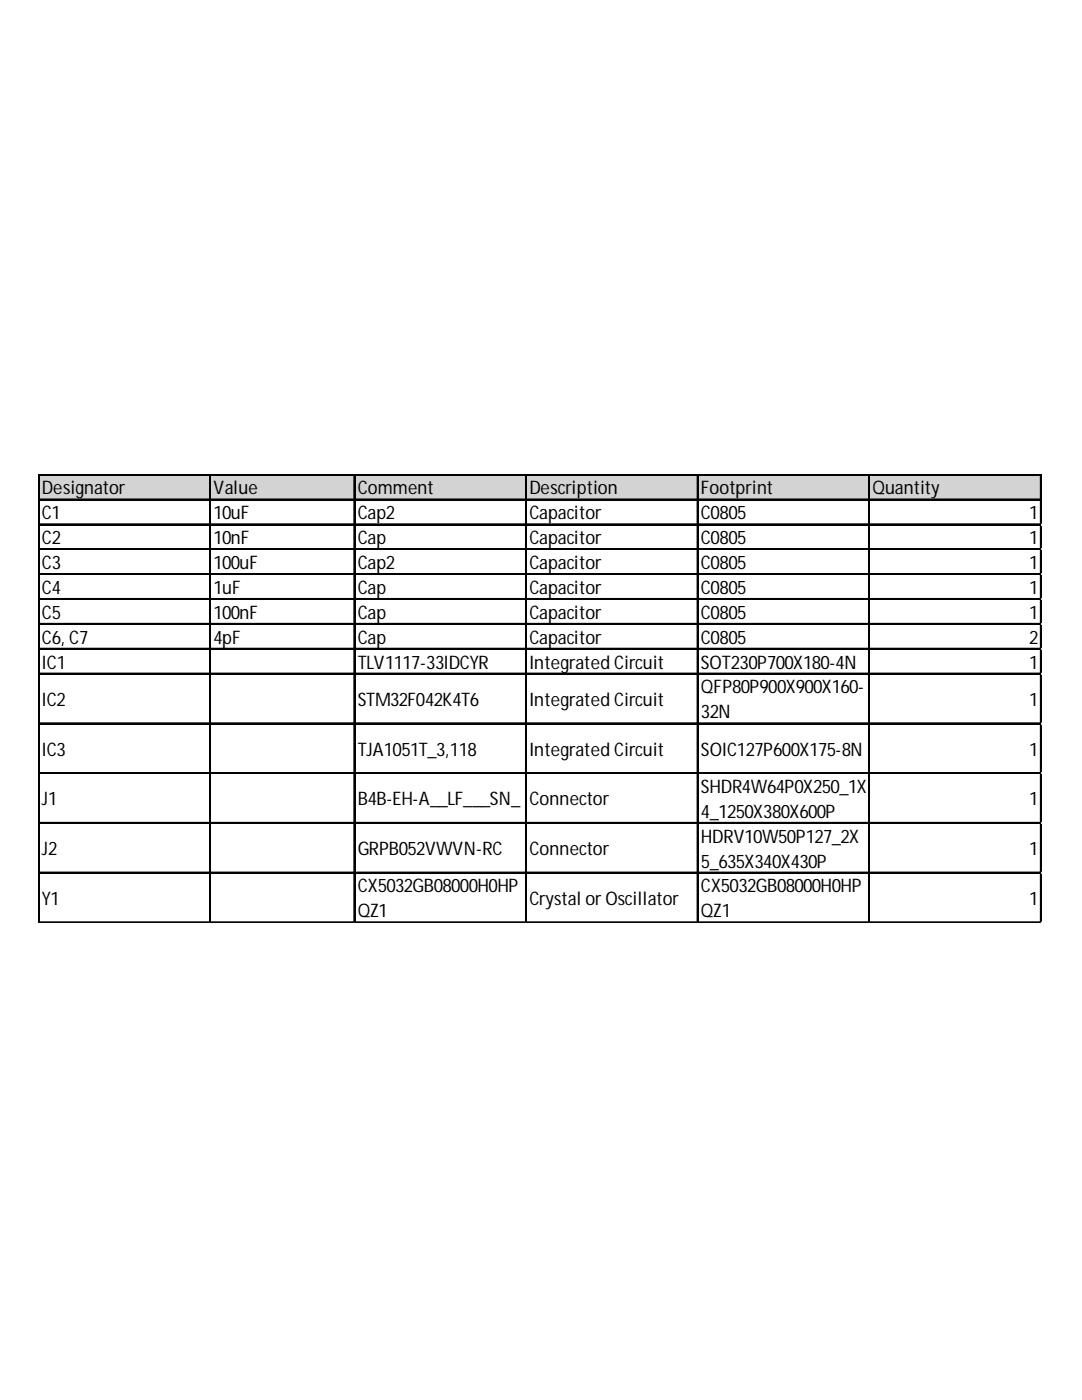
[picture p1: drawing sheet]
<svg xmlns="http://www.w3.org/2000/svg" width="216mm" height="279mm" viewBox="0 0 216 279" stroke-linecap="round" stroke-linejoin="round" font-family="sans-serif">
<defs><g id="words">
<g font-size="3.7">
<text x="8.3" y="98.7">Designator</text>
<text x="42.6" y="98.7">Value</text>
<text x="71.4" y="98.7">Comment</text>
<text x="105.6" y="98.7">Description</text>
<text x="139.9" y="98.7">Footprint</text>
<text x="174.1" y="98.7">Quantity</text>
<text x="8.3" y="103.6">C1</text>
<text x="42.6" y="103.6">10uF</text>
<text x="71.4" y="103.6">Cap2</text>
<text x="105.6" y="103.6">Capacitor</text>
<text x="139.9" y="103.6">C0805</text>
<text x="205.4" y="103.6">1</text>
<text x="8.3" y="108.6">C2</text>
<text x="8.3" y="113.6">C3</text>
<text x="42.6" y="108.6">10nF</text>
<text x="42.6" y="113.6">100uF</text>
<text x="71.4" y="108.6">Cap</text>
<text x="71.4" y="113.6">Cap2</text>
<text x="105.6" y="108.6">Capacitor</text>
<text x="105.6" y="113.6">Capacitor</text>
<text x="139.9" y="108.6">C0805</text>
<text x="139.9" y="113.6">C0805</text>
<text x="205.4" y="108.6">1</text>
<text x="205.4" y="113.6">1</text>
<text x="8.3" y="118.5">C4</text>
<text x="42.6" y="118.5">1uF</text>
<text x="71.4" y="118.5">Cap</text>
<text x="105.6" y="118.5">Capacitor</text>
<text x="139.9" y="118.5">C0805</text>
<text x="205.4" y="118.5">1</text>
<text x="8.3" y="123.5">C5</text>
<text x="42.6" y="123.5">100nF</text>
<text x="71.4" y="123.5">Cap</text>
<text x="105.6" y="123.5">Capacitor</text>
<text x="139.9" y="123.5">C0805</text>
<text x="205.4" y="123.5">1</text>
<text x="8.3" y="128.5">C6, C7</text>
<text x="42.6" y="128.5">4pF</text>
<text x="71.4" y="128.5">Cap</text>
<text x="105.6" y="128.5">Capacitor</text>
<text x="139.9" y="128.5">C0805</text>
<text x="205.4" y="128.5">2</text>
<text x="8.3" y="133.4">IC1</text>
<text x="71.4" y="133.4">TLV1117-33IDCYR</text>
<text x="105.6" y="133.4">Integrated Circuit</text>
<text x="139.9" y="133.4">SOT230P700X180-4N</text>
<text x="205.4" y="133.4">1</text>
<text x="8.3" y="140.9">IC2</text>
<text x="71.4" y="140.9">STM32F042K4T6</text>
<text x="105.6" y="140.9">Integrated Circuit</text>
<text x="139.9" y="138.4">QFP80P900X900X160-</text>
<text x="139.9" y="143.4">32N</text>
<text x="205.4" y="140.9">1</text>
<text x="8.3" y="150.8">IC3</text>
<text x="71.4" y="150.8">TJA1051T_3,118</text>
<text x="105.6" y="150.8">Integrated Circuit</text>
<text x="139.9" y="150.8">SOIC127P600X175-8N</text>
<text x="205.4" y="150.8">1</text>
<text x="8.3" y="160.7">J1</text>
<text x="71.4" y="160.7">B4B-EH-A__LF___SN_</text>
<text x="105.6" y="160.7">Connector</text>
<text x="139.9" y="158.3">SHDR4W64P0X250_1X</text>
<text x="205.4" y="160.7">1</text>
<text x="139.9" y="163.2">4_1250X380X600P</text>
<text x="8.3" y="170.7">J2</text>
<text x="71.4" y="170.7">GRPB052VWVN-RC</text>
<text x="105.6" y="170.7">Connector</text>
<text x="139.9" y="168.2">HDRV10W50P127_2X</text>
<text x="139.9" y="173.1">5_635X340X430P</text>
<text x="205.4" y="170.7">1</text>
<text x="71.4" y="178.1">CX5032GB08000H0HP</text>
<text x="139.9" y="178.1">CX5032GB08000H0HP</text>
<text x="8.3" y="180.6">Y1</text>
<text x="71.4" y="183.1">QZ1</text>
<text x="105.6" y="180.6">Crystal orOscillator</text>
<text x="139.9" y="183.1">QZ1</text>
<text x="205.4" y="180.6">1</text>
</g>
</g></defs>
<path d="M7.8 94.8h200.1v5.1h-200.1z" fill="#d3d3d3"/>
<g fill="none" stroke="#000" stroke-width=".25">
<path d="M7.6 94.6v89.6M7.7 94.6v89.6M7.9 94.6h200M7.9 94.8h200M7.9 99.6h200M7.9 99.7h200M41.8 94.9v89.3M42 94.9v89.3M70.6 94.9v89.3M70.8 94.9v89.3M104.9 94.9v89.3M105 94.9v89.3"/>
<path d="M139.1 94.9v89.3M139.2 94.9v89.3M173.4 94.9v89.3M173.5 94.9v89.3M207.6 94.9v89.3M207.7 94.9v89.3M7.9 104.6h200M7.9 104.7h200M7.9 109.5h200M7.9 109.7h200M7.9 114.5h200M7.9 114.6h200"/>
<path d="M7.9 119.5h200M7.9 119.6h200M7.9 124.4h200M7.9 124.5h200M7.9 129.4h200M7.9 129.5h200M7.9 134.4h200M7.9 134.5h200M7.9 144.3h200M7.9 144.4h200M7.9 154.2h200M7.9 154.3h200"/>
<path d="M7.9 164.1h200M7.9 164.3h200M7.9 174.1h200M7.9 174.2h200M7.9 184h200M7.9 184.1h200"/>
</g>
<path d="M7.6 184.2h.1" fill="none" stroke="#d4d4d4" stroke-width=".25"/>
<path d="M7.6 184.2h.3z" fill="#d4d4d4"/>
<path d="M41.8 184.2h.1" fill="none" stroke="#d4d4d4" stroke-width=".25"/>
<path d="M41.8 184.2h.3z" fill="#d4d4d4"/>
<path d="M70.6 184.2h.1" fill="none" stroke="#d4d4d4" stroke-width=".25"/>
<path d="M70.6 184.2h.3z" fill="#d4d4d4"/>
<path d="M104.9 184.2h.1" fill="none" stroke="#d4d4d4" stroke-width=".25"/>
<path d="M104.9 184.2h.2z" fill="#d4d4d4"/>
<path d="M139.1 184.2h.1" fill="none" stroke="#d4d4d4" stroke-width=".25"/>
<path d="M139.1 184.2h.3z" fill="#d4d4d4"/>
<path d="M173.4 184.2h.1" fill="none" stroke="#d4d4d4" stroke-width=".25"/>
<path d="M173.4 184.2h.2z" fill="#d4d4d4"/>
<path d="M207.6 184.2h.1" fill="none" stroke="#d4d4d4" stroke-width=".25"/>
<path d="M207.6 184.2h.3z" fill="#d4d4d4"/>
<path d="M207.9 104.6h.1" fill="none" stroke="#d4d4d4" stroke-width=".25"/>
<path d="M207.9 104.6v.2z" fill="#d4d4d4"/>
<path d="M207.9 109.5h.1" fill="none" stroke="#d4d4d4" stroke-width=".25"/>
<path d="M207.9 109.5v.3z" fill="#d4d4d4"/>
<path d="M207.9 114.5h.1" fill="none" stroke="#d4d4d4" stroke-width=".25"/>
<path d="M207.9 114.5v.2z" fill="#d4d4d4"/>
<path d="M207.9 119.5h.1" fill="none" stroke="#d4d4d4" stroke-width=".25"/>
<path d="M207.9 119.5v.2z" fill="#d4d4d4"/>
<path d="M207.9 124.4h.1" fill="none" stroke="#d4d4d4" stroke-width=".25"/>
<path d="M207.9 124.4v.3z" fill="#d4d4d4"/>
<path d="M207.9 129.4h.1" fill="none" stroke="#d4d4d4" stroke-width=".25"/>
<path d="M207.9 129.4v.2z" fill="#d4d4d4"/>
<path d="M207.9 134.4h.1" fill="none" stroke="#d4d4d4" stroke-width=".25"/>
<path d="M207.9 134.4v.2z" fill="#d4d4d4"/>
<path d="M207.9 144.3h.1" fill="none" stroke="#d4d4d4" stroke-width=".25"/>
<path d="M207.9 144.3v.2z" fill="#d4d4d4"/>
<path d="M207.9 154.2h.1" fill="none" stroke="#d4d4d4" stroke-width=".25"/>
<path d="M207.9 154.2v.3z" fill="#d4d4d4"/>
<path d="M207.9 164.1h.1" fill="none" stroke="#d4d4d4" stroke-width=".25"/>
<path d="M207.9 164.1v.3z" fill="#d4d4d4"/>
<path d="M207.9 174.1h.1" fill="none" stroke="#d4d4d4" stroke-width=".25"/>
<path d="M207.9 174.1v.2z" fill="#d4d4d4"/>
<path d="M207.9 184h.1" fill="none" stroke="#d4d4d4" stroke-width=".25"/>
<path d="M207.9 184v.2z" fill="#d4d4d4"/>
<use href="#words"/>
</svg>
